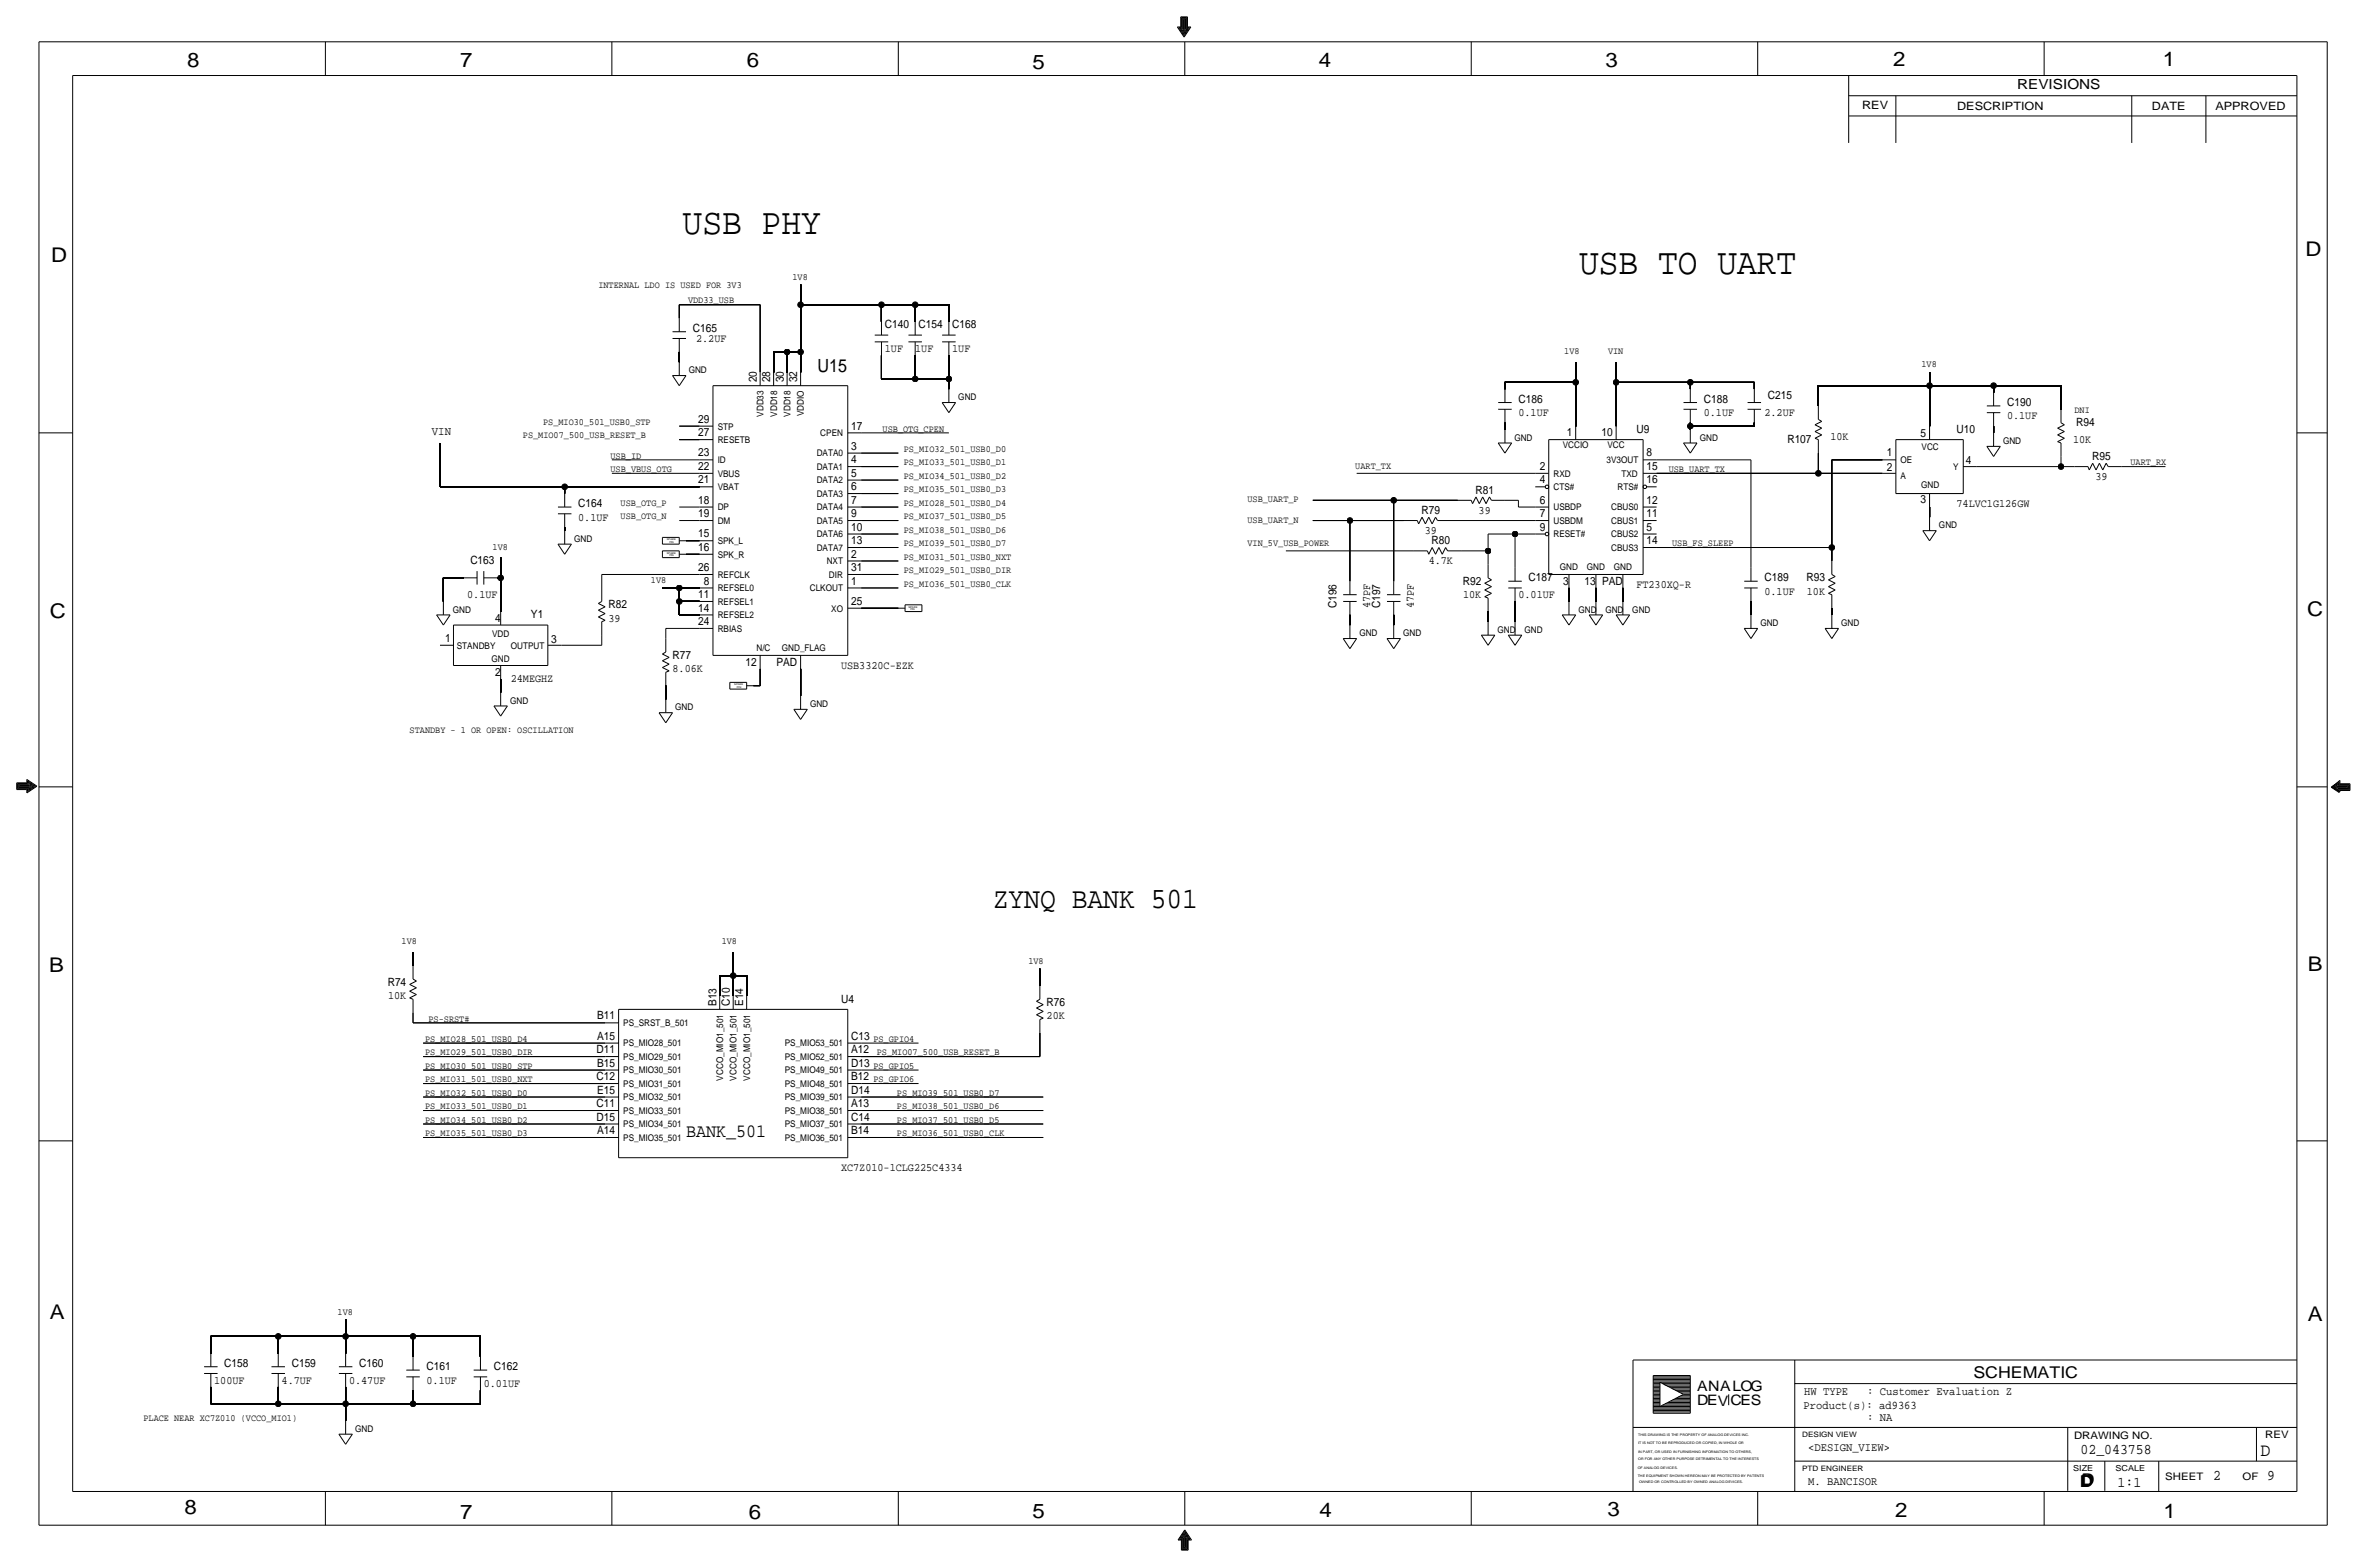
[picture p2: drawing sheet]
<svg xmlns="http://www.w3.org/2000/svg" width="892mm" height="590mm" viewBox="0 0 892 590" stroke-linecap="round" stroke-linejoin="round" font-family="sans-serif">
<defs><g id="words">
<g font-size="13.9">
<text x="257.3" y="88.1">USB PHY</text>
<text x="595.1" y="103.4">USB TO UART</text>
</g>
<text font-size="11.1" x="374.1" y="342.1">ZYNQ BANK 501</text>
<g font-size="7.6">
<text x="70.6" y="25.4">8</text>
<text x="173.4" y="25.4">7</text>
<text x="281.4" y="25.1">6</text>
<text x="389.1" y="26.2">5</text>
<text x="497" y="25.4">4</text>
<text x="605" y="25.1">3</text>
<text x="713.4" y="24.9">2</text>
<text x="815" y="24.9">1</text>
<text x="19.3" y="98.8">D</text>
<text x="868.9" y="96.5">D</text>
<text x="18.7" y="232.7">C</text>
<text x="869.4" y="232.2">C</text>
<text x="869.6" y="365.8">B</text>
<text x="18.5" y="366">B</text>
<text x="18.7" y="496.8">A</text>
<text x="869.6" y="497.6">A</text>
<text x="69.5" y="570.5">8</text>
<text x="173.4" y="572.3">7</text>
<text x="282.1" y="572.3">6</text>
<text x="389.1" y="571.8">5</text>
<text x="497.3" y="571.5">4</text>
<text x="605.7" y="571.2">3</text>
<text x="714.2" y="571.5">2</text>
<text x="815.3" y="572">1</text>
</g>
<text font-size="7.1" x="258.5" y="428.5">BANK_501</text>
<text font-size="7" x="851.9" y="548.4">D</text>
<text font-size="6.8" x="308.1" y="140.2">U15</text>
<g font-size="6.1">
<text x="743.7" y="518.9">SCHEMATIC</text>
<text x="783.8" y="560.3">D</text>
<text x="784.3" y="559.8">D</text>
</g>
<g font-size="5.6">
<text x="784" y="547.9">02_043758</text>
<text x="834.1" y="557.5">2</text>
<text x="854.4" y="557.5">9</text>
<text x="798" y="560.1">1:1</text>
</g>
<g font-size="5.4">
<text x="639.5" y="524.2">ANALOG</text>
<text x="639.5" y="529.3">DEVCES</text>
</g>
<text font-size="5.2" x="760.2" y="33.5">REVISIONS</text>
<text font-size="4.5" x="162.8" y="163.8">VIN</text>
<g font-size="4.4">
<text x="679.9" y="525.5">HW TYPE</text>
<text x="703.6" y="525.5">: Customer Evaluation Z</text>
<text x="679.7" y="530.9">Product(s): ad9363</text>
<text x="703.6" y="535.2">: NA</text>
<text x="681.4" y="546.6">&lt;DESIGN_VIEW&gt;</text>
<text x="681.4" y="559.3">M. BANCISOR</text>
</g>
<g font-size="4.3">
<text x="701.8" y="41.1">REV</text>
<text x="737.6" y="41.4">DESCRIPTION</text>
<text x="811" y="41.4">DATE</text>
<text x="834.8" y="41.4">APPROVED</text>
<text x="261.1" y="125">C165</text>
<text x="333.5" y="123.7">C140</text>
<text x="346.2" y="123.7">C154</text>
<text x="358.9" y="123.7">C168</text>
<text x="262.3" y="128.8">2.2UF</text>
<text x="333.5" y="132.6">1UF</text>
<text x="344.9" y="132.6">1UF</text>
<text x="358.9" y="132.6">1UF</text>
<text x="285.2" y="144" transform="rotate(-90 285.2 144)">20</text>
<text x="290.3" y="144" transform="rotate(-90 290.3 144)">28</text>
<text x="295.4" y="144" transform="rotate(-90 295.4 144)">30</text>
<text x="300.4" y="144" transform="rotate(-90 300.4 144)">32</text>
<text x="572.2" y="151.6">C186</text>
<text x="642.1" y="151.6">C188</text>
<text x="666.2" y="150.4">C215</text>
<text x="756.4" y="152.9">C190</text>
<text x="263.2" y="159.3">29</text>
<text x="320.8" y="161.8">17</text>
<text x="572.2" y="156.7">0.1UF</text>
<text x="642.1" y="156.7">0.1UF</text>
<text x="664.9" y="156.7">2.2UF</text>
<text x="756.4" y="158">0.1UF</text>
<text x="782.4" y="160.5">R94</text>
<text x="263.2" y="164.3">27</text>
<text x="590.4" y="164.3">1</text>
<text x="603.5" y="164.3">10</text>
<text x="616.7" y="163.1">U9</text>
<text x="673.6" y="166.9">R107</text>
<text x="689.8" y="165.6">10K</text>
<text x="723.8" y="164.6">5</text>
<text x="737.3" y="163.1">U10</text>
<text x="781.2" y="166.9">10K</text>
<text x="263.2" y="172">23</text>
<text x="320.8" y="169.4">3</text>
<text x="620.5" y="172">8</text>
<text x="711.1" y="172">1</text>
<text x="788.4" y="173.2">R95</text>
<text x="263.2" y="177">22</text>
<text x="320.8" y="179.6">5</text>
<text x="320.8" y="174.5">4</text>
<text x="580.2" y="177">2</text>
<text x="620.5" y="177">15</text>
<text x="711.1" y="177.3">2</text>
<text x="740.9" y="174.8">4</text>
<text x="263.2" y="182.1">21</text>
<text x="320.8" y="184.7">6</text>
<text x="556" y="185.9">R81</text>
<text x="580.2" y="182.1">4</text>
<text x="620.5" y="182.1">16</text>
<text x="789.6" y="180.8">39</text>
<text x="217.9" y="191">C164</text>
<text x="263.2" y="189.7">18</text>
<text x="320.8" y="189.7">7</text>
<text x="580.2" y="189.7">6</text>
<text x="620.5" y="189.7">12</text>
<text x="723.8" y="189.5">3</text>
<text x="737.3" y="191">74LVC1G126GW</text>
<text x="217.9" y="196.1">0.1UF</text>
<text x="263.2" y="194.8">19</text>
<text x="320.8" y="194.8">9</text>
<text x="535.7" y="193.5">R79</text>
<text x="557.2" y="193.5">39</text>
<text x="580.2" y="194.8">7</text>
<text x="620.5" y="194.8">11</text>
<text x="263.2" y="202.4">15</text>
<text x="320.8" y="199.9">10</text>
<text x="536.9" y="201.2">39</text>
<text x="580.2" y="199.9">9</text>
<text x="620.5" y="199.9">5</text>
<text x="263.2" y="207.5">16</text>
<text x="320.8" y="205">13</text>
<text x="539.5" y="205">R80</text>
<text x="620.5" y="205">14</text>
<text x="177.2" y="212.6">C163</text>
<text x="263.2" y="215.1">26</text>
<text x="320.8" y="215.1">31</text>
<text x="320.8" y="210.1">2</text>
<text x="538.4" y="212.6">4.7K</text>
<text x="265.3" y="220.2">8</text>
<text x="320.8" y="220.2">1</text>
<text x="551.2" y="220.2">R92</text>
<text x="576" y="218.9">C187</text>
<text x="589.1" y="220.2">3</text>
<text x="597.2" y="220.2">13</text>
<text x="603.7" y="220.2">PAD</text>
<text x="616.7" y="221.5">FT230XQ-R</text>
<text x="664.9" y="218.9">C189</text>
<text x="680.8" y="218.9">R93</text>
<text x="176.1" y="225.3">0.1UF</text>
<text x="263.2" y="225.3">11</text>
<text x="320.8" y="227.8">25</text>
<text x="551.4" y="225.3">10K</text>
<text x="572.2" y="225.3">0.01UF</text>
<text x="664.9" y="224">0.1UF</text>
<text x="680.9" y="224">10K</text>
<text x="200.1" y="232.9">Y1</text>
<text x="229.3" y="229.1">R82</text>
<text x="263.2" y="230.4">14</text>
<text x="503.6" y="229.1" transform="rotate(-90 503.6 229.1)">C196</text>
<text x="516.3" y="229.1" transform="rotate(-90 516.3 229.1)">47PF</text>
<text x="520.1" y="229.1" transform="rotate(-90 520.1 229.1)">C197</text>
<text x="532.8" y="229.1" transform="rotate(-90 532.8 229.1)">47PF</text>
<text x="186.5" y="234.2">4</text>
<text x="229.3" y="234.2">39</text>
<text x="263.2" y="235.5">24</text>
<text x="167.8" y="241.8">1</text>
<text x="207.7" y="242.1">3</text>
<text x="253.4" y="248.2">R77</text>
<text x="280.9" y="250.7">12</text>
<text x="292.6" y="250.7">PAD</text>
<text x="316.9" y="252">USB3320C-EZK</text>
<text x="186.5" y="254.5">2</text>
<text x="192.5" y="257">24MEGHZ</text>
<text x="253.4" y="253.2">8.06K</text>
<text x="146.1" y="371.3">R74</text>
<text x="146.2" y="376.4">10K</text>
<text x="316.9" y="377.7">U4</text>
<text x="270" y="379" transform="rotate(-90 270 379)">B13</text>
<text x="275" y="379" transform="rotate(-90 275 379)">C10</text>
<text x="280.1" y="379" transform="rotate(-90 280.1 379)">E14</text>
<text x="394.4" y="379">R76</text>
<text x="225.1" y="384">B11</text>
<text x="394.4" y="384">20K</text>
<text x="225.1" y="391.7">A15</text>
<text x="320.8" y="391.7">C13</text>
<text x="224.8" y="396.7">D11</text>
<text x="225.1" y="401.8">B15</text>
<text x="320.8" y="401.8">D13</text>
<text x="320.8" y="396.7">A12</text>
<text x="224.8" y="406.9">C12</text>
<text x="320.8" y="406.9">B12</text>
<text x="225.1" y="412">E15</text>
<text x="320.8" y="412">D14</text>
<text x="224.8" y="417.1">C11</text>
<text x="320.8" y="417.1">A13</text>
<text x="224.8" y="422.1">D15</text>
<text x="320.8" y="422.1">C14</text>
<text x="225.1" y="427.2">A14</text>
<text x="320.8" y="427.2">B14</text>
<text x="316.9" y="441.2">XC7Z010-1CLG225C4334</text>
<text x="84.5" y="514.9">C158</text>
<text x="109.9" y="514.9">C159</text>
<text x="135.3" y="514.9">C160</text>
<text x="80.7" y="521.2">100UF</text>
<text x="106.1" y="521.2">4.7UF</text>
<text x="131.5" y="521.2">0.47UF</text>
<text x="160.7" y="521.2">0.1UF</text>
<text x="160.7" y="516.1">C161</text>
<text x="186.1" y="516.1">C162</text>
<text x="182.3" y="522.5">0.01UF</text>
</g>
<g font-size="3.9">
<text x="781.6" y="542.1">DRAWING NO.</text>
<text x="853.6" y="541.8">REV</text>
<text x="816" y="557.4">SHEET</text>
<text x="845.1" y="557.5">OF</text>
</g>
<g font-size="3.6">
<text x="298.7" y="105.4">1V8</text>
<text x="225.5" y="108.5">INTERNAL LDO IS USED FOR 3V3</text>
<text x="259.3" y="114.3">VDD33_USB</text>
<text x="589.5" y="133.3">1V8</text>
<text x="606" y="133.3">VIN</text>
<text x="724.1" y="138.4">1V8</text>
<text x="781.8" y="155.4">DNI</text>
<text x="204.7" y="160">PS_MIO30_501_USB0_STP</text>
<text x="197.1" y="165.1">PS_MIO07_500_USB_RESET_B</text>
<text x="332.6" y="162.6">USB_OTG_CPEN</text>
<text x="230.1" y="172.7">USB_ID</text>
<text x="340.6" y="170.2">PS_MIO32_501_USB0_D0</text>
<text x="230.1" y="177.8">USB_VBUS_OTG</text>
<text x="340.6" y="175.3">PS_MIO33_501_USB0_D1</text>
<text x="510.7" y="176.5">UART_TX</text>
<text x="628.9" y="177.8">USB_UART_TX</text>
<text x="802.8" y="175.3">UART_RX</text>
<text x="340.6" y="185.4">PS_MIO35_501_USB0_D3</text>
<text x="340.6" y="180.3">PS_MIO34_501_USB0_D2</text>
<text x="233.9" y="190.5">USB_OTG_P</text>
<text x="340.6" y="190.5">PS_MIO28_501_USB0_D4</text>
<text x="470.1" y="189.2">USB_UART_P</text>
<text x="233.9" y="195.6">USB_OTG_N</text>
<text x="340.6" y="195.6">PS_MIO37_501_USB0_D5</text>
<text x="470.1" y="196.8">USB_UART_N</text>
<text x="340.6" y="200.7">PS_MIO38_501_USB0_D6</text>
<text x="185.6" y="207">1V8</text>
<text x="340.6" y="205.7">PS_MIO39_501_USB0_D7</text>
<text x="470.1" y="205.7">VIN_5V_USB_POWER</text>
<text x="630.1" y="205.7">USB_FS_SLEEP</text>
<text x="340.6" y="215.9">PS_MIO29_501_USB0_DIR</text>
<text x="340.6" y="210.8">PS_MIO31_501_USB0_NXT</text>
<text x="245.3" y="219.7">1V8</text>
<text x="340.6" y="221">PS_MIO36_501_USB0_CLK</text>
<text x="154.4" y="276.1">STANDBY - 1 OR OPEN: OSCILLATION</text>
<text x="151.3" y="355.6">1V8</text>
<text x="272" y="355.6">1V8</text>
<text x="387.6" y="363.2">1V8</text>
<text x="161.5" y="384.8">PS-SRST#</text>
<text x="160.2" y="392.4">PS_MIO28_501_USB0_D4</text>
<text x="329.1" y="392.4">PS_GPIO4</text>
<text x="160.2" y="397.5">PS_MIO29_501_USB0_DIR</text>
<text x="330.4" y="397.5">PS_MIO07_500_USB_RESET_B</text>
<text x="160.2" y="407.7">PS_MIO31_501_USB0_NXT</text>
<text x="160.2" y="402.6">PS_MIO30_501_USB0_STP</text>
<text x="329.1" y="402.6">PS_GPIO5</text>
<text x="329.1" y="407.7">PS_GPIO6</text>
<text x="160.2" y="412.7">PS_MIO32_501_USB0_D0</text>
<text x="338" y="412.7">PS_MIO39_501_USB0_D7</text>
<text x="160.2" y="417.8">PS_MIO33_501_USB0_D1</text>
<text x="338" y="417.8">PS_MIO38_501_USB0_D6</text>
<text x="160.2" y="422.9">PS_MIO34_501_USB0_D2</text>
<text x="338" y="422.9">PS_MIO37_501_USB0_D5</text>
<text x="160.2" y="428">PS_MIO35_501_USB0_D3</text>
<text x="338" y="428">PS_MIO36_501_USB0_CLK</text>
<text x="127.2" y="495.3">1V8</text>
<text x="54.1" y="535.2">PLACE NEAR XC7Z010 (VCCO_MIO1)</text>
</g>
<g font-size="3.5">
<text x="259.5" y="140.6">GND</text>
<text x="361.1" y="150.8">GND</text>
<text x="270.5" y="161.8">STP</text>
<text x="287.7" y="157" transform="rotate(-90 287.7 157)">VDD33</text>
<text x="292.8" y="157" transform="rotate(-90 292.8 157)">VDD18</text>
<text x="297.9" y="157" transform="rotate(-90 297.9 157)">VDD18</text>
<text x="303" y="156.8" transform="rotate(-90 303 156.8)">VDDIO</text>
<text x="270.5" y="166.9">RESETB</text>
<text x="309.1" y="164.3">CPEN</text>
<text x="570.7" y="166">GND</text>
<text x="640.5" y="166">GND</text>
<text x="754.8" y="167.3">GND</text>
<text x="307.8" y="172">DATA0</text>
<text x="588.9" y="168.7">VCCIO</text>
<text x="605.8" y="168.7">VCC</text>
<text x="724.1" y="169.4">VCC</text>
<text x="270.5" y="174.5">ID</text>
<text x="270.5" y="179.6">VBUS</text>
<text x="307.8" y="177">DATA1</text>
<text x="585.4" y="179.6">RXD</text>
<text x="605.4" y="174.5">3V3OUT</text>
<text x="611" y="179.6">TXD</text>
<text x="716.2" y="174.5">OE</text>
<text x="736" y="177">Y</text>
<text x="270.5" y="184.7">VBAT</text>
<text x="307.8" y="182.1">DATA2</text>
<text x="585.4" y="184.7">CTS#</text>
<text x="609.5" y="184.7">RTS#</text>
<text x="716.2" y="180.6">A</text>
<text x="724" y="183.9">GND</text>
<text x="307.8" y="187.2">DATA3</text>
<text x="270.5" y="197.4">DM</text>
<text x="270.5" y="192.3">DP</text>
<text x="307.8" y="197.4">DATA5</text>
<text x="307.8" y="192.3">DATA4</text>
<text x="585.4" y="197.4">USBDM</text>
<text x="585.4" y="192.3">USBDP</text>
<text x="607.1" y="192.3">CBUS0</text>
<text x="607.1" y="197.4">CBUS1</text>
<text x="307.8" y="202.4">DATA6</text>
<text x="585.4" y="202.4">RESET#</text>
<text x="607.1" y="202.4">CBUS2</text>
<text x="730.7" y="199">GND</text>
<text x="216.4" y="204.1">GND</text>
<text x="270.5" y="205">SPK_L</text>
<text x="307.8" y="207.5">DATA7</text>
<text x="607.1" y="207.5">CBUS3</text>
<text x="270.5" y="210.1">SPK_R</text>
<text x="311.5" y="212.6">NXT</text>
<text x="587.8" y="214.6">GND</text>
<text x="598" y="214.6">GND</text>
<text x="608.2" y="214.6">GND</text>
<text x="270.5" y="217.7">REFCLK</text>
<text x="312.4" y="217.7">DIR</text>
<text x="270.5" y="227.8">REFSEL1</text>
<text x="270.5" y="222.8">REFSEL0</text>
<text x="305.2" y="222.8">CLKOUT</text>
<text x="170.6" y="230.8">GND</text>
<text x="270.5" y="232.9">REFSEL2</text>
<text x="313.2" y="230.4">XO</text>
<text x="594.8" y="230.8">GND</text>
<text x="605" y="230.8">GND</text>
<text x="615.1" y="230.8">GND</text>
<text x="185.4" y="239.8">VDD</text>
<text x="270.5" y="238">RBIAS</text>
<text x="512.3" y="239.7">GND</text>
<text x="528.8" y="239.7">GND</text>
<text x="564.3" y="238.4">GND</text>
<text x="574.5" y="238.4">GND</text>
<text x="663.4" y="235.9">GND</text>
<text x="693.9" y="235.9">GND</text>
<text x="172.2" y="244.3">STANDBY</text>
<text x="192.5" y="244.3">OUTPUT</text>
<text x="285.1" y="245.1">N/C</text>
<text x="294.7" y="245.1">GND_FLAG</text>
<text x="185.2" y="249.4">GND</text>
<text x="192.2" y="265.1">GND</text>
<text x="254.5" y="267.6">GND</text>
<text x="305.3" y="266.3">GND</text>
<text x="234.9" y="386.6">PS_SRST_B_501</text>
<text x="234.9" y="394.2">PS_MIO28_501</text>
<text x="295.8" y="394.2">PS_MIO53_501</text>
<text x="234.9" y="399.3">PS_MIO29_501</text>
<text x="295.8" y="399.3">PS_MIO52_501</text>
<text x="234.9" y="404.4">PS_MIO30_501</text>
<text x="272.5" y="407" transform="rotate(-90 272.5 407)">VCCO_MIO1_501</text>
<text x="277.6" y="407" transform="rotate(-90 277.6 407)">VCCO_MIO1_501</text>
<text x="282.7" y="407" transform="rotate(-90 282.7 407)">VCCO_MIO1_501</text>
<text x="295.8" y="404.4">PS_MIO49_501</text>
<text x="234.9" y="409.4">PS_MIO31_501</text>
<text x="295.8" y="409.4">PS_MIO48_501</text>
<text x="234.9" y="419.6">PS_MIO33_501</text>
<text x="234.9" y="414.5">PS_MIO32_501</text>
<text x="295.8" y="414.5">PS_MIO39_501</text>
<text x="295.8" y="419.6">PS_MIO38_501</text>
<text x="234.9" y="424.7">PS_MIO34_501</text>
<text x="295.8" y="424.7">PS_MIO37_501</text>
<text x="234.9" y="429.8">PS_MIO35_501</text>
<text x="295.8" y="429.8">PS_MIO36_501</text>
<text x="133.8" y="539.4">GND</text>
</g>
<g font-size="3.1">
<text x="781.3" y="554">SIZE</text>
<text x="797.3" y="554">SCALE</text>
</g>
<g font-size="2.8">
<text x="679.1" y="541.3">DESIGN VIEW</text>
<text x="679.1" y="554">PTD ENGINEER</text>
</g>
<g font-size="1.3">
<text x="617.3" y="541.1">THIS DRAWING IS THE PROPERTY OF ANALOG DEVICES INC.</text>
<text x="617.3" y="543.9">IT IS NOT TO BE REPRODUCED OR COPIED, IN WHOLE OR</text>
<text x="617.3" y="547.2">IN PART, OR USED IN FURNISHING INFORMATION TO OTHERS,</text>
<text x="617.3" y="550">OR FOR ANY OTHER PURPOSE DETRIMENTAL TO THE INTERESTS</text>
<text x="617.2" y="556.3">THE EQUIPMENT SHOWN HEREON MAY BE PROTECTED BY PATENTS</text>
<text x="617.2" y="553.2">OF ANALOG DEVICES.</text>
<text x="617.7" y="558.8">OWNED OR CONTROLLED BY OWNED ANALOG DEVICES.</text>
</g>
<g font-size=".9">
<text x="251.3" y="203.5">SPARE</text>
<text x="251.3" y="208.5">SPARE</text>
<text x="252.3" y="209.5">PIN</text>
<text x="252.3" y="204.5">PIN</text>
<text x="342.3" y="228.9">SPARE</text>
<text x="343.1" y="229.9">PIN</text>
<text x="276.7" y="258.1">SPARE</text>
<text x="277.7" y="259.1">PIN</text>
</g>
</g></defs>
<!-- layer: Nets -->
<g fill="none" stroke="#000" stroke-width=".38">
<path d="M256 114.8v5.1zM256 114.8h30.5zM286.5 114.8v25.4zM301.7 114.8v17.8zM301.7 107.2v7.6zM301.7 114.8h30.5zM332.2 114.8v6.4zM332.2 114.8h12.7zM344.9 114.8v6.4zM344.9 114.8h12.7zM357.6 114.8v6.4zM256 132.6v3.8z"/>
<path d="M291.5 132.6v7.6zM291.5 132.6h5.1zM296.6 132.6v7.6zM296.6 132.6h5.1zM301.7 132.6v7.6zM332.2 133.9v8.8zM344.9 133.9v8.8zM357.6 133.9v8.8zM593.8 136.4v7.6zM609 136.4v7.6zM332.2 142.7h12.7zM344.9 142.7h12.7z"/>
<path d="M357.6 142.7v3.9zM567.1 159.3v2.5zM567.1 144v2.6zM567.1 144h26.7zM593.8 144v16.5zM609 144v16.5zM609 144h28zM637 159.3v1.2zM637 144v2.6zM637 144h24.1zM661.1 159.3v1.2zM661.1 144v2.6z"/>
<path d="M685.2 145.3v7.6zM685.2 145.3h42zM727.2 145.3v15.2zM727.2 140.2v5.1zM727.2 145.3h24.1zM751.3 145.3v2.5zM751.3 145.3h25.4zM776.7 145.3v8.9zM165.8 166.9v16.5zM230.6 173.2h33zM230.6 178.3h33zM256 165.6h7.6z"/>
<path d="M256 160.5h7.6zM324.6 170.7h13.9zM324.6 175.8h13.9zM324.6 163.1h33zM511.3 178.3h67.3zM624.3 178.3h60.9zM624.3 173.2h35.5zM637 160.5v1.3zM637 160.5h24.1zM659.8 173.2v40.7zM685.2 170.7v7.6zM685.2 178.3h24.2z"/>
<path d="M690.3 173.2v33zM690.3 173.2h19.1zM744.9 175.8h31.8zM751.3 160.5v2.6zM776.7 172v3.8zM776.7 175.8h5.1zM799.5 175.8h16.6zM165.8 183.4h47zM212.8 198.6v1.3zM212.8 183.4v2.5zM212.8 183.4h50.8zM256 191h7.6z"/>
<path d="M256 196.1h7.6zM324.6 180.8h13.9zM324.6 185.9h13.9zM324.6 191h13.9zM324.6 196.1h13.9zM494.7 188.5h30.5zM494.7 196.1h14zM508.7 196.1v22.8zM508.7 196.1h20.3zM525.2 188.5v30.4zM525.2 188.5h24.2zM546.8 196.1h31.8z"/>
<path d="M567.1 188.5h5.1zM572.2 188.5v2.5zM572.2 191h6.4zM727.2 191v3.8zM167.1 217.7v8.9zM167.1 217.7h7.6zM187.4 217.7h1.3zM188.7 217.7v12.7zM188.7 210.1v7.6zM226.8 216.4v5.1zM226.8 216.4h36.8zM258.5 203.7h5.1z"/>
<path d="M258.5 208.8h5.1zM324.6 211.3h13.9zM324.6 201.2h13.9zM324.6 206.2h13.9zM324.6 216.4h13.9zM484.6 207.5h48.2zM550.6 207.5h10.2zM560.8 201.2h10.1zM560.8 207.5v5.1zM560.8 201.2v6.3zM570.9 201.2v12.7zM570.9 201.2h7.7z"/>
<path d="M624.3 206.2h66zM690.3 206.2v5.1zM226.8 239.3v3.8zM249.6 221.5h6.4zM250.9 236.7v3.8zM250.9 236.7h12.7zM256 231.6h7.6zM256 226.6v5zM256 226.6h7.6zM256 221.5v5.1zM256 221.5h7.6zM324.6 229.1h13.9z"/>
<path d="M324.6 221.5h13.9zM508.7 231.6v3.9zM525.2 231.6v3.9zM560.8 230.4v3.8zM570.9 226.6v7.6zM591.3 221.5v5.1zM601.4 221.5v5.1zM611.6 221.5v5.1zM659.8 226.6v5zM690.3 229.1v2.5zM188.7 255.8v5.1zM211.5 243.1h15.3z"/>
<path d="M250.9 258.3v5.1zM283.9 258.3h2.6zM286.5 252v6.3zM301.7 252v10.1zM155.7 358.6v5.1zM276.3 358.6v8.9zM271.2 367.5v7.7zM271.2 367.5h5.1zM276.3 367.5h5.1zM276.3 367.5v7.7zM281.4 367.5v7.7zM391.9 365v6.3z"/>
<path d="M155.7 381.5v3.8zM155.7 385.3h72.3zM159.5 398h68.5zM159.5 392.9h68.5zM324.6 398h67.3zM324.6 392.9h21.6zM391.9 389.1v8.9zM159.5 408.2h68.5zM159.5 413.3h68.5zM159.5 403.1h68.5zM159.5 418.3h68.5zM324.6 418.3h68.5z"/>
<path d="M324.6 413.3h68.5zM324.6 403.1h21.6zM324.6 408.2h21.6zM159.5 423.4h68.5zM159.5 428.5h68.5zM324.6 428.5h68.5zM324.6 423.4h68.5zM130.3 497.1v6.3zM79.5 503.4v6.4zM79.5 503.4h25.4zM104.9 503.4v6.4zM104.9 503.4h25.4z"/>
<path d="M130.3 503.4v6.4zM130.3 503.4h25.4zM155.7 503.4v7.6zM155.7 503.4h25.4zM181.1 503.4v7.6zM79.5 522.5v6.3zM79.5 528.8h25.4zM104.9 528.8h25.4zM104.9 522.5v6.3zM130.3 528.8v6.4zM130.3 522.5v6.3zM130.3 528.8h25.4z"/>
<path d="M155.7 523.7v5.1zM155.7 528.8h25.4zM181.1 523.7v5.1z"/>
</g>
<g fill="#000" stroke="#000" stroke-width=".38">
<circle cx="301.7" cy="114.8" r="1.07"/>
<circle cx="332.2" cy="114.8" r="1.07"/>
<circle cx="344.9" cy="114.8" r="1.07"/>
<circle cx="296.6" cy="132.6" r="1.07"/>
<circle cx="301.7" cy="132.6" r="1.07"/>
<circle cx="344.9" cy="142.7" r="1.07"/>
<circle cx="357.6" cy="142.7" r="1.07"/>
<circle cx="593.8" cy="144" r="1.07"/>
<circle cx="609" cy="144" r="1.07"/>
<circle cx="637" cy="144" r="1.07"/>
<circle cx="727.2" cy="145.3" r="1.07"/>
<circle cx="751.3" cy="145.3" r="1.07"/>
<circle cx="637" cy="160.5" r="1.07"/>
<circle cx="685.2" cy="178.3" r="1.07"/>
<circle cx="776.7" cy="175.8" r="1.07"/>
<circle cx="212.8" cy="183.4" r="1.07"/>
<circle cx="508.7" cy="196.1" r="1.07"/>
<circle cx="525.2" cy="188.5" r="1.07"/>
<circle cx="188.7" cy="217.7" r="1.07"/>
<circle cx="560.8" cy="207.5" r="1.07"/>
<circle cx="570.9" cy="201.2" r="1.07"/>
<circle cx="690.3" cy="206.2" r="1.07"/>
<circle cx="256" cy="226.6" r="1.07"/>
<circle cx="256" cy="221.5" r="1.07"/>
<circle cx="276.3" cy="367.5" r="1.07"/>
<circle cx="104.9" cy="503.4" r="1.07"/>
<circle cx="130.3" cy="503.4" r="1.07"/>
<circle cx="155.7" cy="503.4" r="1.07"/>
<circle cx="104.9" cy="528.8" r="1.07"/>
<circle cx="130.3" cy="528.8" r="1.07"/>
<circle cx="155.7" cy="528.8" r="1.07"/>
</g>
<!-- layer: Components -->
<g fill="none" stroke="#000" stroke-width=".38">
<path d="M256 119.9v5.1zM253.4 125h5.1zM253.4 127.5h5.1zM256 127.5v5.1zM256 136.4v5.1zM329.6 126.2h5.1zM329.6 128.8h5.1zM332.2 128.8v5.1zM332.2 121.2v5zM342.3 126.2h5.1zM342.3 128.8h5.1zM344.9 128.8v5.1z"/>
<path d="M344.9 121.2v5zM355 126.2h5.1zM355 128.8h5.1zM357.6 128.8v5.1zM357.6 121.2v5zM253.4 141.5l2.6 3.8zM253.4 141.5h5.1zM258.5 141.5l-2.5 3.8zM268.7 145.3h50.8zM268.7 145.3v101.6zM286.5 140.2v5.1zM291.5 140.2v5.1z"/>
<path d="M296.6 140.2v5.1zM301.7 140.2v5.1zM319.5 145.3v101.6zM355 151.6l2.6 3.8zM355 151.6h5.1zM357.6 146.6v5zM360.1 151.6l-2.5 3.8zM564.6 151.6h5.1zM564.6 154.2h5.1zM567.1 154.2v5.1zM567.1 146.6v5zM634.4 151.6h5.1z"/>
<path d="M634.4 154.2h5.1zM637 154.2v5.1zM637 146.6v5zM658.6 151.6h5.1zM658.6 154.2h5.1zM661.1 154.2v5.1zM661.1 146.6v5zM685.2 152.9v5.1zM685.2 158l1.3 .7zM748.7 152.9h5.1zM748.7 155.4h5.1zM751.3 155.4v5.1z"/>
<path d="M751.3 147.8v5.1zM776.7 154.2v5.1zM776.7 159.3l1.3 .7zM263.6 160.5h5.1zM263.6 165.6h5.1zM263.6 173.2h5.1zM263.6 178.3h5.1zM319.5 163.1h5.1zM319.5 175.8h5.1zM319.5 170.7h5.1zM564.6 166.9l2.5 3.8zM564.6 166.9h5.1z"/>
<path d="M567.1 161.8v5.1zM569.7 166.9l-2.6 3.8zM578.6 178.3h5zM583.6 165.6h35.6zM583.6 165.6v50.8zM593.8 160.5v5.1zM609 160.5v5.1zM619.2 178.3h5.1zM619.2 173.2h5.1zM619.2 165.6v50.8zM634.4 166.9l2.6 3.8zM634.4 166.9h5.1z"/>
<path d="M637 161.8v5.1zM639.5 166.9l-2.5 3.8zM684 160l2.5-1.3zM684 160l2.5 1.3zM684 162.6l2.5-1.3zM684 162.6l2.5 1.2zM684 165.1l2.5-1.3zM684 165.1l1.2 .5zM685.2 165.6v5.1zM709.4 173.2h5.1zM709.4 178.3h5.1zM714.5 165.6v20.3z"/>
<path d="M714.5 165.6h25.4zM727.2 160.5v5.1zM739.9 175.8h5zM739.9 165.6v20.3zM748.7 168.1l2.6 3.9zM748.7 168.1h5.1zM751.3 163.1v5zM753.8 168.1l-2.5 3.9zM775.4 161.3l2.6-1.3zM775.4 161.3l2.6 1.3zM775.4 163.8l2.6-1.2zM775.4 163.8l2.6 1.3z"/>
<path d="M775.4 166.4l2.6-1.3zM775.4 166.4l1.3 .5zM776.7 166.9v5.1zM781.8 175.8h5zM786.8 175.8l.5 1.2zM788.6 174.5l1.3 2.5zM788.6 174.5l-1.3 2.5zM791.2 174.5l1.2 2.5zM791.2 174.5l-1.3 2.5zM793.7 174.5l.8 1.3zM793.7 174.5l-1.3 2.5zM794.5 175.8h5z"/>
<path d="M210.3 191h5zM210.3 193.5h5zM212.8 193.5v5.1zM212.8 185.9v5.1zM212.8 199.9v5.1zM263.6 183.4h5.1zM263.6 196.1h5.1zM263.6 191h5.1zM319.5 196.1h5.1zM319.5 191h5.1zM319.5 185.9h5.1zM319.5 180.8h5.1z"/>
<path d="M529 196.1h5.1zM534.1 196.1l.5 1.3zM535.9 194.8l1.3 2.6zM535.9 194.8l-1.3 2.6zM538.4 194.8l1.3 2.6zM538.4 194.8l-1.2 2.6zM541 194.8l.7 1.3zM541 194.8l-1.3 2.6zM541.7 196.1h5.1zM549.4 188.5h5zM554.4 188.5l.5 1.2zM556.2 187.2l1.3 2.5z"/>
<path d="M556.2 187.2l-1.3 2.5zM558.7 187.2l1.3 2.5zM558.7 187.2l-1.2 2.5zM561.3 187.2l.8 1.3zM561.3 187.2l-1.3 2.5zM562.1 188.5h5zM578.6 196.1h5zM578.6 191h5zM578.6 183.4h3.7zM619.2 191h5.1zM619.2 196.1h5.1zM620.5 183.4h3.8z"/>
<path d="M714.5 185.9h25.4zM724.6 199.9l2.6 3.8zM724.6 199.9h5.1zM727.2 185.9v5.1zM727.2 194.8v5.1zM729.7 199.9l-2.5 3.8zM174.7 217.7h5.1zM179.8 215.1v5.1zM182.3 217.7h5.1zM182.3 215.1v5.1zM210.3 205l2.5 3.8zM210.3 205h5z"/>
<path d="M215.3 205l-2.5 3.8zM249.6 210.1h6.4zM249.6 207.5h6.4zM249.6 207.5v2.6zM249.6 205h6.4zM249.6 202.4h6.4zM249.6 202.4v2.6zM256 208.8h2.5zM256 207.5v2.6zM256 203.7h2.5zM256 202.4v2.6zM263.6 216.4h5.1z"/>
<path d="M263.6 208.8h5.1zM263.6 203.7h5.1zM319.5 216.4h5.1zM319.5 206.2h5.1zM319.5 201.2h5.1zM319.5 211.3h5.1zM508.7 218.9v5.1zM525.2 218.9v5.1zM532.8 207.5h5.1zM537.9 207.5l.5 1.3zM539.7 206.2l1.3 2.6zM539.7 206.2l-1.3 2.6z"/>
<path d="M542.2 206.2l1.3 2.6zM542.2 206.2l-1.2 2.6zM544.8 206.2l.7 1.3zM544.8 206.2l-1.3 2.6zM545.5 207.5h5.1zM559.5 219.7l2.6-1.3zM559.5 219.7l2.6 1.3zM560.8 212.6v5.1zM560.8 217.7l1.3 .7zM568.4 218.9h5.1zM570.9 213.9v5zM578.6 201.2h3.7z"/>
<path d="M583.6 216.4h35.6zM591.3 216.4v5.1zM601.4 216.4v5.1zM611.6 216.4v5.1zM619.2 206.2h5.1zM619.2 201.2h5.1zM657.3 218.9h5.1zM659.8 213.9v5zM689.1 218.4l2.5-1.2zM689.1 218.4l2.5 1.3zM690.3 211.3v5.1zM690.3 216.4l1.3 .8z"/>
<path d="M164.5 231.6l2.6 3.9zM164.5 231.6h5.1zM167.1 226.6v5zM169.6 231.6l-2.5 3.9zM170.9 235.5v15.2zM170.9 235.5h35.6zM188.7 230.4v5.1zM206.5 235.5v15.2zM225.5 227.3l1.3-.7zM225.5 227.3l2.5 1.3zM225.5 229.9l2.5-1.3zM225.5 229.9l2.5 1.2z"/>
<path d="M225.5 232.4l2.5-1.3zM225.5 232.4l2.5 1.3zM226.8 234.2v5.1zM226.8 221.5v5.1zM226.8 234.2l1.2-.5zM263.6 236.7h5.1zM263.6 231.6h5.1zM263.6 226.6h5.1zM263.6 221.5h5.1zM319.5 229.1h5.1zM319.5 221.5h5.1zM338.5 229.1h2.6z"/>
<path d="M341.1 230.4h6.3zM341.1 227.8h6.3zM341.1 227.8v2.6zM347.4 227.8v2.6zM506.2 226.6h5.1zM506.2 224h5.1zM508.7 235.5v5zM508.7 226.6v5zM522.7 226.6h5.1zM522.7 224h5.1zM525.2 235.5v5zM525.2 226.6v5z"/>
<path d="M558.2 239.3l2.6 3.8zM558.2 239.3h5.1zM559.5 222.2l2.6-1.2zM559.5 222.2l2.6 1.3zM559.5 224.8l2.6-1.3zM559.5 224.8l1.3 .5zM560.8 234.2v5.1zM560.8 225.3v5.1zM563.3 239.3l-2.5 3.8zM568.4 221.5h5.1zM568.4 239.3l2.5 3.8zM568.4 239.3h5.1z"/>
<path d="M570.9 221.5v5.1zM570.9 234.2v5.1zM573.5 239.3l-2.6 3.8zM588.7 231.6l2.6 3.9zM588.7 231.6h5.1zM591.3 226.6v5zM593.8 231.6l-2.5 3.9zM598.9 231.6l2.5 3.9zM598.9 231.6h5.1zM601.4 226.6v5zM604 231.6l-2.6 3.9zM609 231.6l2.6 3.9z"/>
<path d="M609 231.6h5.1zM611.6 226.6v5zM614.1 231.6l-2.5 3.9zM657.3 221.5h5.1zM657.3 236.7l2.5 3.8zM657.3 236.7h5.1zM659.8 221.5v5.1zM659.8 231.6v5.1zM662.4 236.7l-2.6 3.8zM687.8 236.7l2.5 3.8zM687.8 236.7h5.1zM689.1 221l2.5-1.3z"/>
<path d="M689.1 221l2.5 1.2zM689.1 223.5l2.5-1.3zM689.1 223.5l1.2 .5zM690.3 224v5.1zM690.3 231.6v5.1zM692.9 236.7l-2.6 3.8zM165.8 243.1h5.1zM170.9 250.7h35.6zM188.7 250.7v5.1zM206.5 243.1h5zM249.6 246.4l1.3-.8zM249.6 246.4l2.6 1.2z"/>
<path d="M249.6 248.9l2.6-1.3zM249.6 248.9l2.6 1.3zM249.6 251.5l2.6-1.3zM249.6 251.5l2.6 1.2zM250.9 253.2v5.1zM250.9 240.5v5.1zM250.9 253.2l1.3-.5zM268.7 246.9h50.8zM275 259.6h6.4zM275 257h6.4zM275 257v2.6zM281.4 258.3h2.5z"/>
<path d="M281.4 257v2.6zM286.5 246.9v5.1zM301.7 246.9v5.1zM506.2 240.5l2.5 3.8zM506.2 240.5h5.1zM511.3 240.5l-2.6 3.8zM522.7 240.5l2.5 3.8zM522.7 240.5h5.1zM527.8 240.5l-2.6 3.8zM186.1 265.9l2.6 3.8zM186.1 265.9h5.1zM188.7 260.9v5z"/>
<path d="M191.2 265.9l-2.5 3.8zM248.4 268.5l2.5 3.8zM248.4 268.5h5zM250.9 263.4v5.1zM253.4 268.5l-2.5 3.8zM299.2 267.2l2.5 3.8zM299.2 267.2h5zM301.7 262.1v5.1zM304.2 267.2l-2.5 3.8zM154.4 370.8l2.5-1.2zM154.4 370.8l2.5 1.3zM154.4 373.4l2.5-1.3z"/>
<path d="M154.4 373.4l2.5 1.2zM154.4 375.9l2.5-1.3zM154.4 375.9l1.3 .5zM155.7 376.4v5.1zM155.7 363.7v5.1zM155.7 368.8l1.2 .8zM271.2 375.2v5zM276.3 375.2v5zM281.4 375.2v5zM390.6 377.2l1.3-.8zM390.6 377.2l2.5 1.3zM390.6 379.7l2.5-1.2z"/>
<path d="M390.6 379.7l2.5 1.3zM391.9 371.3v5.1zM228 385.3h5.1zM228 398h5.1zM228 392.9h5.1zM233.1 380.2h86.4zM233.1 380.2v55.9zM319.5 392.9h5.1zM319.5 398h5.1zM319.5 380.2v55.9zM390.6 382.3l2.5-1.3zM390.6 382.3l2.5 1.2z"/>
<path d="M391.9 384v5.1zM391.9 384l1.2-.5zM228 418.3h5.1zM228 413.3h5.1zM228 408.2h5.1zM228 403.1h5.1zM319.5 403.1h5.1zM319.5 408.2h5.1zM319.5 413.3h5.1zM319.5 418.3h5.1zM228 428.5h5.1zM228 423.4h5.1z"/>
<path d="M233.1 436.1h86.4zM319.5 423.4h5.1zM319.5 428.5h5.1zM76.9 514.9h5.1zM76.9 517.4h5.1zM79.5 517.4v5.1zM79.5 509.8v5.1zM102.3 514.9h5.1zM102.3 517.4h5.1zM104.9 517.4v5.1zM104.9 509.8v5.1zM127.7 514.9h5.1z"/>
<path d="M127.7 517.4h5.1zM130.3 517.4v5.1zM130.3 509.8v5.1zM153.1 516.1h5.1zM153.1 518.7h5.1zM155.7 518.7v5zM155.7 511v5.1zM178.5 516.1h5.1zM178.5 518.7h5.1zM181.1 518.7v5zM181.1 511v5.1zM130.3 535.2v5.1z"/>
<path d="M127.7 540.3l2.6 3.8zM127.7 540.3h5.1zM132.8 540.3l-2.5 3.8z"/>
<circle cx="583" cy="183.4" r=".67"/>
<circle cx="619.9" cy="183.4" r=".67"/>
<circle cx="583" cy="201.2" r=".67"/>
</g>
<!-- layer: Page Border and Title Block -->
<g fill="none" stroke="#000" stroke-width=".38">
<path d="M14.7 15.7v558.8zM14.7 15.7h862.3zM122.6 15.7v12.7zM230.6 15.7v12.7zM338.5 15.7v12.7zM443.7 10.2h1.3zM443.7 10.2l2.5 3.8zM444.2 10.4l2 3.1zM444.2 10.4h1zM444.7 10.7l1.5 2.3zM444.7 10.7h.8zM445 6.4v3.8z"/>
<path d="M445 6.4h2.5zM445.2 6.6v3.8zM445.2 6.6h2zM445.2 10.9h.5zM445.2 10.9l1 1.5zM445.5 6.9v3.8zM445.5 6.9h1.5zM445.7 11.2l.5 .7zM445.7 11.2h.3zM445.7 7.1v3.8zM445.7 7.1h1zM446 7.4v3.8z"/>
<path d="M446 7.4h.5zM446.2 7.6v4.1zM446.5 11.2h.2zM446.5 7.4v3.8zM446.5 15.7v12.7zM446.7 10.9h.5zM446.7 11.2l-.5 .7zM446.7 7.1v3.8zM447 10.7h.8zM447 6.9v3.8zM447.2 10.4h1.1zM447.2 6.6v3.8z"/>
<path d="M447.2 10.9l-1 1.5zM447.5 10.2h1.3zM447.5 6.4v3.8zM447.8 10.7l-1.6 2.3zM448.3 10.4l-2.1 3.1zM448.8 10.2l-2.6 3.8zM554.4 15.7v12.7zM662.4 15.7v12.7zM770.3 15.7v12.7zM877 15.7v558.8zM27.4 28.4h838.2zM27.4 28.4v533.4z"/>
<path d="M696.7 36.1h168.9zM696.7 28.4v25.4zM714.5 36.1v17.7zM803.4 36.1v17.7zM831.3 36.1v17.7zM865.6 28.4v533.4zM696.7 43.7h168.9zM14.7 163.1h12.7zM865.6 163.1h11.4zM6.3 294.9v2.5zM6.3 297.4h3.8zM6.3 294.9h3.8z"/>
<path d="M6.6 295.1v2.1zM6.6 295.1h3.8zM6.6 297.2h3.8zM6.8 295.4v1.5zM6.8 295.4h3.8zM6.8 296.9h3.8zM7.1 295.7v1zM7.1 295.7h3.8zM7.1 296.7h3.8zM7.3 295.9v.5zM7.3 295.9h3.8zM7.3 296.4h3.8z"/>
<path d="M7.6 296.2h4zM10.1 297.4v1.3zM10.1 298.7l3.8-2.5zM10.1 293.6l3.8 2.6zM10.1 293.6v1.3zM10.4 297.2v1zM10.4 298.2l3-2zM10.4 294.1v1zM10.4 294.1l3 2.1zM10.6 296.9v.8zM10.6 297.7l2.3-1.5zM10.6 294.6v.8z"/>
<path d="M10.6 294.6l2.3 1.6zM10.9 295.1v.6zM10.9 295.1l1.5 1.1zM10.9 296.7v.5zM10.9 297.2l1.5-1zM11.1 295.7v.2zM11.1 295.7l.8 .5zM11.1 296.4v.3zM11.1 296.7l.8-.5zM14.7 296.4h12.7zM865.6 296.4h11.4zM878.5 296.5l3-2z"/>
<path d="M878.5 296.5l3 2.1zM878.7 296.5l3.1 1.8zM878.7 296.5l3.1-2.5zM879 296.5l2.3-1.5zM879 296.5l2.3 1.5zM879.5 296.5l1.5-1zM879.5 296.5l1.5 1zM880 296.5l.8-.5zM880 296.5l.8 .5zM880.3 296.5h4zM880.8 296.3h3.8zM880.8 296.8h3.8z"/>
<path d="M880.8 296v.3zM880.8 296.8v.2zM881 296h3.8zM881 297h3.8zM881 295.5v.5zM881 297v.5zM881.3 295.8h3.8zM881.3 297.3h3.8zM881.3 295v.8zM881.3 297.3v.7zM881.5 295.5h3.8zM881.5 297.5h3.8z"/>
<path d="M881.5 294.5v1zM881.5 297.5v1.1zM881.8 297.8h3.8zM881.8 295.2h3.8zM881.8 297.8v.5zM881.8 294v1.2zM884.6 296.3v.5zM884.8 296v1zM885.1 295.8v1.5zM885.3 295.5v2zM885.6 295.2v2.6zM14.7 429.8h12.7z"/>
<path d="M865.6 429.8h11.4zM615.4 512.3v49.5zM615.4 512.3h250.2zM623 518.2h14zM623 518.7h14zM623 519.7h14zM623 519.2h14zM623 518.2v14.2zM637 518.2v14.2zM676.4 512.3v49.5zM615.4 537.7h250.2zM623 532.4h14z"/>
<path d="M623 531.9h14zM623 531.4h14zM623 530.4h14zM623 530.9h14zM623 526.3h2.6zM623 525.3h2.6zM623 527.3h2.6zM623 525.8h2.6zM623 528.3h2.6zM623 527.8h2.6zM623 528.8h2.6zM623 529.3h2.6z"/>
<path d="M623 526.8h2.6zM623 523.2h2.6zM623 524.8h2.6zM623 523.7h2.6zM623 522.7h2.6zM623 524.3h2.6zM623 521.7h2.6zM623 521.2h2.6zM623 522.2h2.6zM623 520.2h14zM623 529.8h14zM623 520.7h14z"/>
<path d="M625.6 529.8l8.8-4.5zM625.6 520.7l8.8 4.6zM625.6 520.7v9.1zM626.6 529.3h10.4zM626.6 521.2h10.4zM627.3 521.7h9.7zM627.6 528.8h9.4zM628.3 522.2h8.7zM628.6 528.3h8.4zM629.6 527.8h7.4zM629.6 522.7h7.4zM630.4 527.3h6.6z"/>
<path d="M630.4 523.2h6.6zM631.4 523.7h5.6zM631.4 526.8h5.6zM632.4 526.3h4.6zM632.4 524.3h4.6zM633.4 525.8h3.6zM633.4 524.8h3.6zM634.4 525.3h2.6zM651.5 525.3v4zM676.4 521.2h189.2zM779.2 537.7v23.9zM850.3 537.7v12.7z"/>
<path d="M676.4 550.4h189.2zM793.2 550.4v11.2zM813.5 550.4v11.4zM14.7 574.5h862.3zM27.4 561.8h838.2zM122.6 561.8v12.7zM230.6 561.8v12.7zM338.5 561.8v12.7zM444.4 579.9h1.1zM445 579.6h.7zM445.5 579.9v3.8zM445.5 579.4h.5z"/>
<path d="M445.7 579.6v3.8zM446 579.4v3.8zM446 579.1h.2zM446.2 579.1v3.8zM446.5 561.8v12.7zM446.5 576.8l-2.1 3.1zM446.5 576.3l-2.6 3.8zM446.5 577.3l-1.5 2.3zM446.5 576.3l2.5 3.8zM446.5 576.8l2 3.1zM446.5 577.3l1.5 2.3zM446.5 578.6v4.1z"/>
<path d="M446.5 578.4l-.5 .7zM446.5 578.4l.5 .7zM446.5 577.9l-1 1.5zM446.5 577.9l1 1.5zM446.7 579.1v3.8zM446.7 579.1h.3zM447 579.4v3.8zM447 579.4h.5zM447.2 579.6v3.8zM447.2 579.6h.8zM447.5 579.9v3.8zM447.5 579.9h1z"/>
<path d="M554.4 561.8v12.7zM662.4 561.8v12.7zM770.3 561.8v12.7zM443.9 580.1h1.3zM445.2 583.9h2.6zM445.2 580.1v3.8zM445.5 583.7h2zM445.7 583.4h1.5zM446 583.2h1zM446.2 582.9h.5zM447.8 580.1v3.8zM447.8 580.1h1.2z"/>
</g>
<use href="#words"/>
</svg>
